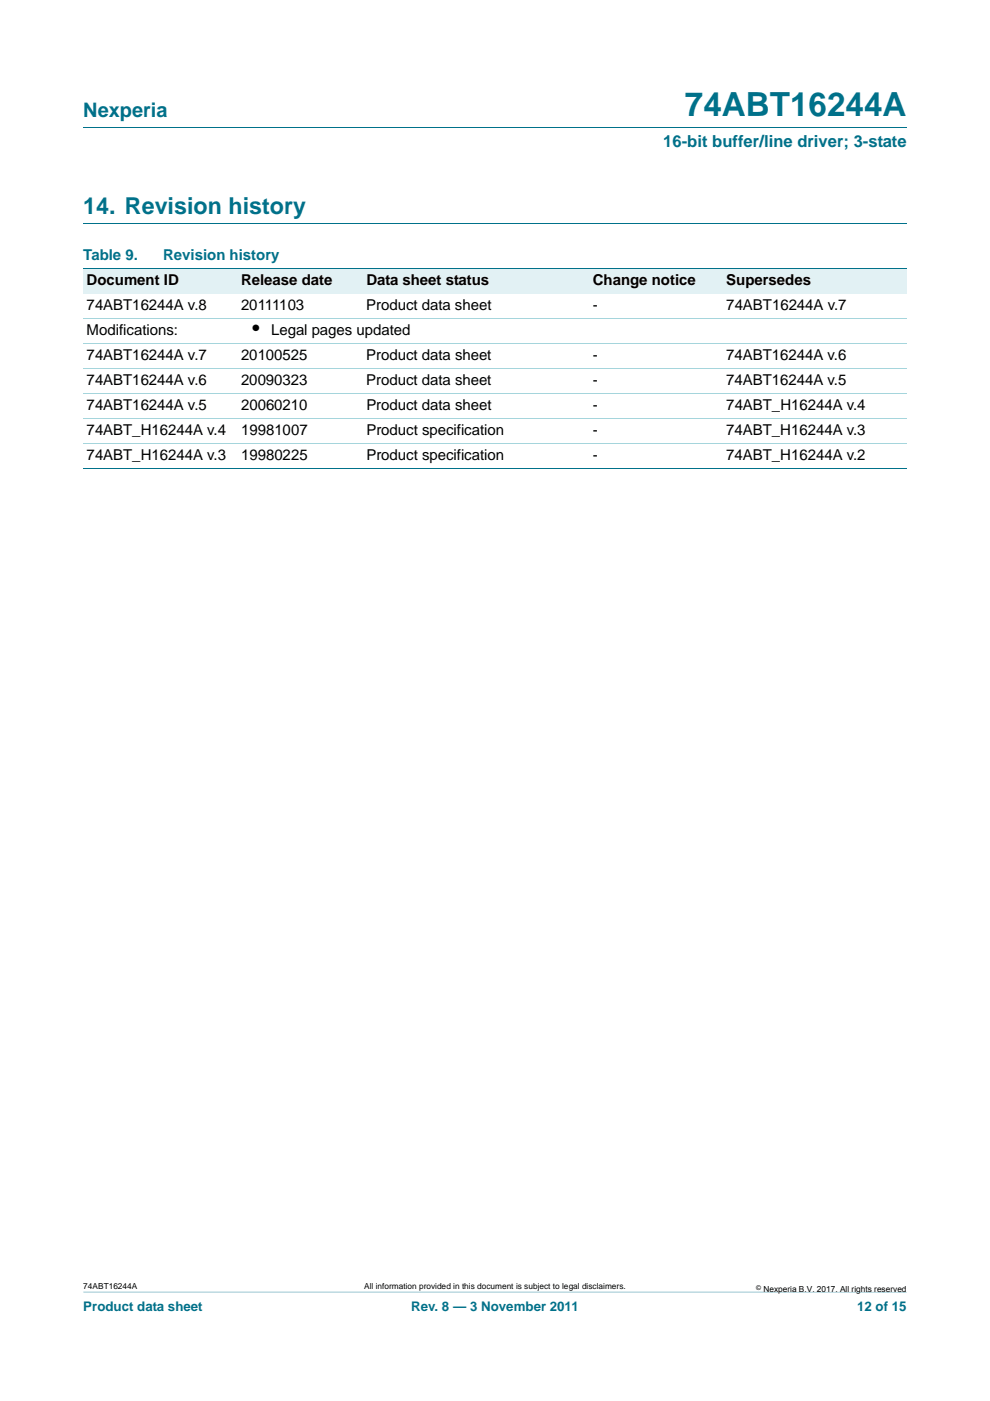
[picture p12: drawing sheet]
<svg xmlns="http://www.w3.org/2000/svg" width="210mm" height="297mm" viewBox="0 0 210 297" stroke-linecap="round" stroke-linejoin="round" font-family="sans-serif">
<defs><g id="words">
<text font-size="7" fill="#00718a" x="145.3" y="24.6">74ABT16244A</text>
<text font-size="4.9" fill="#00718a" x="17.7" y="45.4">14. Revision history</text>
<text font-size="4.2" fill="#00718a" x="17.7" y="24.9">Nexperia</text>
<text font-size="4.2" x="53.6" y="71.1">•</text>
<text font-size="3.5" fill="#00718a" x="140.7" y="31.1">16-bit buffer/line driver; 3-state</text>
<g font-size="3.2" fill="#00718a">
<text x="17.7" y="55.2">Table 9.</text>
<text x="34.6" y="55.2">Revision history</text>
</g>
<g font-size="3.2">
<text x="18.4" y="60.5">Document ID</text>
<text x="18.4" y="65.8">74ABT16244A v.8</text>
<text x="51.1" y="65.8">20111103</text>
<text x="51.1" y="60.5">Release date</text>
<text x="77.7" y="65.8">Product data sheet</text>
<text x="77.7" y="60.5">Data sheet status</text>
<text x="125.7" y="60.5">Change notice</text>
<text x="125.7" y="65.8">-</text>
<text x="154.1" y="60.5">Supersedes</text>
<text x="154.1" y="65.8">74ABT16244A v.7</text>
<text x="18.4" y="71.1">Modifications:</text>
<text x="57.5" y="71.1">Legal pages updated</text>
<text x="18.4" y="76.4">74ABT16244A v.7</text>
<text x="51.1" y="76.4">20100525</text>
<text x="77.7" y="76.4">Product data sheet</text>
<text x="125.7" y="76.4">-</text>
<text x="154" y="76.4">74ABT16244A v.6</text>
<text x="18.4" y="81.7">74ABT16244A v.6</text>
<text x="51.1" y="81.7">20090323</text>
<text x="77.7" y="81.7">Product data sheet</text>
<text x="125.7" y="81.7">-</text>
<text x="154" y="81.7">74ABT16244A v.5</text>
<text x="18.4" y="87">74ABT16244A v.5</text>
<text x="51.1" y="87">20060210</text>
<text x="77.7" y="87">Product data sheet</text>
<text x="125.7" y="87">-</text>
<text x="154" y="87">74ABT_H16244A v.4</text>
<text x="18.4" y="92.2">74ABT_H16244A v.4</text>
<text x="51.1" y="92.2">19981007</text>
<text x="77.7" y="92.2">Product specification</text>
<text x="125.7" y="92.2">-</text>
<text x="154" y="92.2">74ABT_H16244A v.3</text>
<text x="18.4" y="97.5">74ABT_H16244A v.3</text>
<text x="51.1" y="97.5">19980225</text>
<text x="77.7" y="97.5">Product specification</text>
<text x="125.7" y="97.5">-</text>
<text x="154" y="97.5">74ABT_H16244A v.2</text>
</g>
<g font-size="2.8" fill="#00718a">
<text x="17.7" y="277.9">Product data sheet</text>
<text x="87.2" y="277.9">Rev. 8 — 3 November 2011</text>
<text x="181.8" y="277.9">12 of 15</text>
</g>
<g font-size="1.8">
<text x="17.7" y="273.3">74ABT16244A</text>
<text x="77.3" y="273.3">All information provided in this document is subject to legal disclaimers.</text>
<text x="161.9" y="273.9">Nexperia B.V. 2017. All rights reserved</text>
</g>
<text font-size="1.4" x="160.4" y="273.4">©</text>
</g></defs>
<path d="M17.7 273.9l174.6 .1z" fill="#00718a"/>
<path d="M17.7 27h174.6M17.7 47.4h174.6" fill="none" stroke="#00718a" stroke-width=".21"/>
<g fill="#e2f1f4">
<path d="M17.7 57h32.7v5.3h-32.7z"/>
<path d="M50.4 57h26.6v5.3h-26.6z"/>
<path d="M77 57h48v5.3h-48z"/>
<path d="M125 57h28.4v5.3h-28.4z"/>
<path d="M153.4 57h38.9v5.3h-38.9z"/>
</g>
<path d="M17.7 57h174.6M17.7 99.3h174.6" fill="none" stroke="#00718a" stroke-width=".21"/>
<path d="M17.7 67.5h174.6M17.7 72.8h174.6M17.7 78.1h174.6M17.7 83.4h174.6M17.7 88.7h174.6M17.7 94h174.6" fill="none" stroke="#a5d5dc" stroke-width=".21"/>
<use href="#words"/>
</svg>
